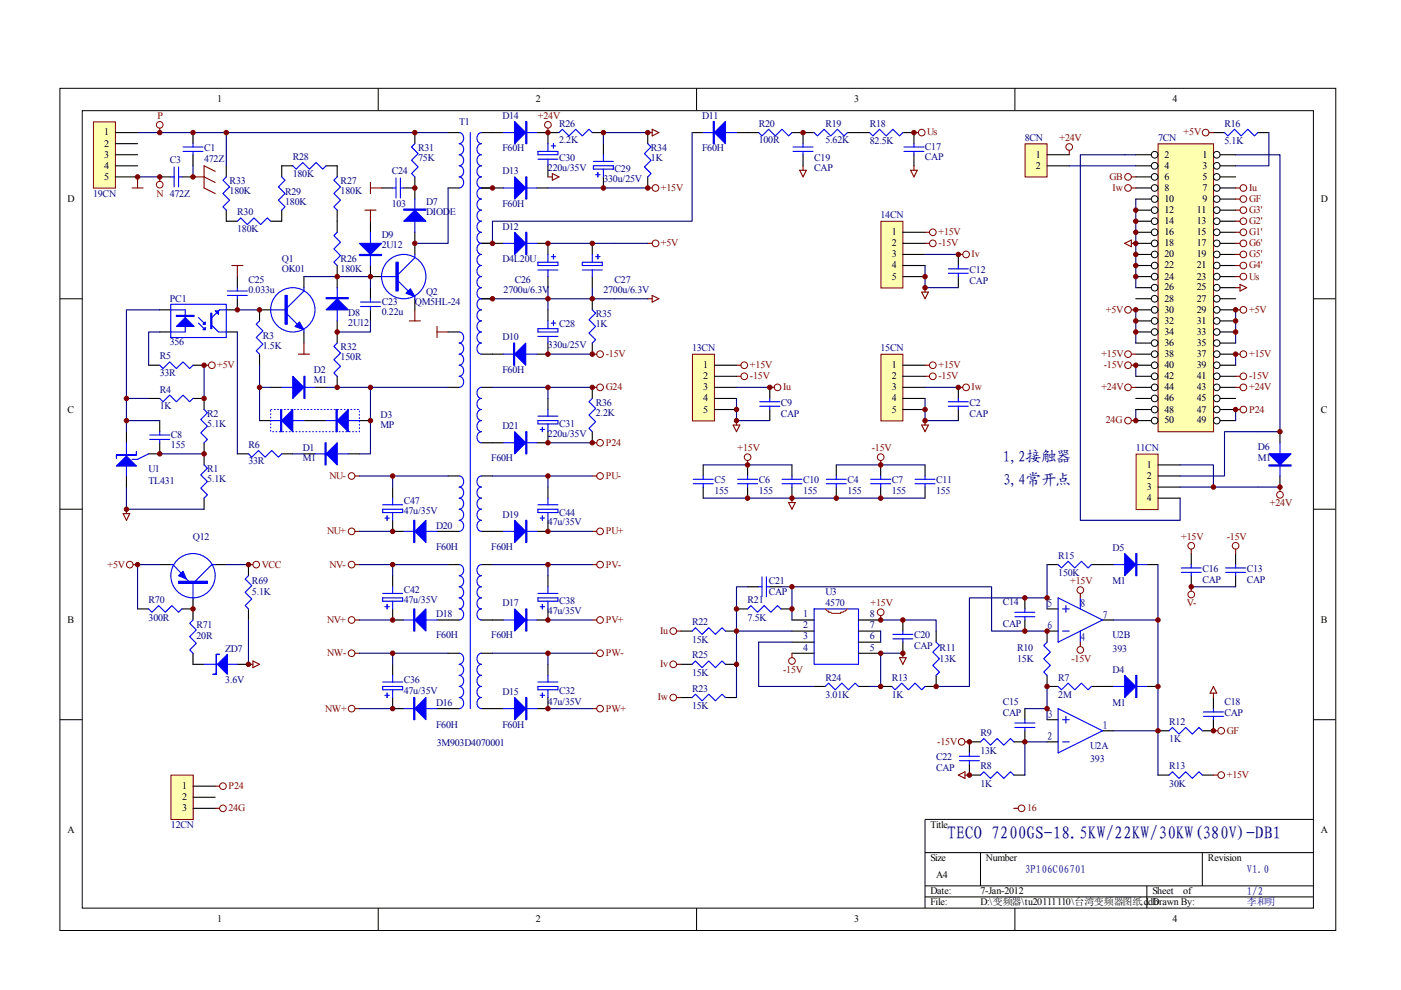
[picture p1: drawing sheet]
<svg xmlns="http://www.w3.org/2000/svg" width="297mm" height="210mm" viewBox="0 0 297 210" stroke-linecap="round" stroke-linejoin="round" font-family="sans-serif">
<defs><g id="words">
<text font-size="3.8" fill="#000080" x="200.8" y="177.9">TECO 7200GS-18.5KW/22KW/30KW(380V)-DB1</text>
<g font-size="3.3" fill="#000080">
<text x="212.6" y="98.1">1,2接触器</text>
<text x="212.6" y="102.8">3,4常开点</text>
</g>
<g font-size="2.3" fill="#000080">
<text x="222" y="128.8">5</text>
<text x="229" y="128.8">8</text>
<text x="233.8" y="131.2">7</text>
<text x="222" y="133.4">6</text>
<text x="229" y="135.8">4</text>
<text x="222" y="152.2">3</text>
<text x="233.8" y="154.6">1</text>
<text x="222" y="157">2</text>
<text x="217.3" y="185.2">3P106C06701</text>
<text x="264.3" y="185.2">V1.0</text>
<text x="264.3" y="189.8">1/2</text>
</g>
<g font-size="2.1">
<text x="46.1" y="21.7">1</text>
<text x="113.6" y="21.7">2</text>
<text x="181.1" y="21.7">3</text>
<text x="248.6" y="21.7">4</text>
<text x="22.1" y="28.7">1</text>
<text x="22.1" y="31.1">2</text>
<text x="22.1" y="33.5">3</text>
<text x="22.1" y="35.7">4</text>
<text x="219.6" y="33.5">1</text>
<text x="219.6" y="35.7">2</text>
<text x="246.9" y="33.5">2</text>
<text x="246.9" y="35.7">4</text>
<text x="254.9" y="33.5">1</text>
<text x="254.9" y="35.7">3</text>
<text x="22.1" y="38.1">5</text>
<text x="246.9" y="38.1">6</text>
<text x="246.9" y="40.5">8</text>
<text x="254.9" y="38.1">5</text>
<text x="254.9" y="40.5">7</text>
<text x="14.3" y="42.8">D</text>
<text x="246.9" y="42.8">10</text>
<text x="246.9" y="45.1">12</text>
<text x="246.9" y="47.5">14</text>
<text x="253.7" y="45.1">11</text>
<text x="253.7" y="47.5">13</text>
<text x="254.9" y="42.8">9</text>
<text x="280.1" y="42.8">D</text>
<text x="189.1" y="49.9">1</text>
<text x="189.1" y="52.2">2</text>
<text x="246.9" y="49.9">16</text>
<text x="246.9" y="52.2">18</text>
<text x="253.7" y="49.9">15</text>
<text x="253.7" y="52.2">17</text>
<text x="189.1" y="54.5">3</text>
<text x="189.1" y="56.9">4</text>
<text x="189.1" y="59.3">5</text>
<text x="246.9" y="54.5">20</text>
<text x="246.9" y="56.9">22</text>
<text x="246.9" y="59.3">24</text>
<text x="253.7" y="54.5">19</text>
<text x="253.7" y="56.9">21</text>
<text x="253.7" y="59.3">23</text>
<text x="246.9" y="61.6">26</text>
<text x="246.9" y="63.9">28</text>
<text x="253.7" y="61.6">25</text>
<text x="253.7" y="63.9">27</text>
<text x="246.9" y="66.3">30</text>
<text x="246.9" y="68.7">32</text>
<text x="246.9" y="71">34</text>
<text x="253.7" y="66.3">29</text>
<text x="253.7" y="68.7">31</text>
<text x="253.7" y="71">33</text>
<text x="246.9" y="73.3">36</text>
<text x="246.9" y="75.7">38</text>
<text x="253.7" y="73.3">35</text>
<text x="253.7" y="75.7">37</text>
<text x="149.1" y="78.1">1</text>
<text x="149.1" y="80.4">2</text>
<text x="149.1" y="82.7">3</text>
<text x="189.1" y="78.1">1</text>
<text x="189.1" y="80.4">2</text>
<text x="189.1" y="82.7">3</text>
<text x="246.9" y="78.1">40</text>
<text x="246.9" y="80.4">42</text>
<text x="246.9" y="82.7">44</text>
<text x="253.7" y="78.1">39</text>
<text x="253.7" y="80.4">41</text>
<text x="253.7" y="82.7">43</text>
<text x="14.3" y="87.5">C</text>
<text x="149.1" y="85.1">4</text>
<text x="149.1" y="87.5">5</text>
<text x="189.1" y="85.1">4</text>
<text x="189.1" y="87.5">5</text>
<text x="246.9" y="85.1">46</text>
<text x="246.9" y="87.5">48</text>
<text x="246.9" y="89.8">50</text>
<text x="253.7" y="85.1">45</text>
<text x="253.7" y="87.5">47</text>
<text x="253.7" y="89.8">49</text>
<text x="280.1" y="87.5">C</text>
<text x="243.2" y="99.2">1</text>
<text x="243.2" y="101.5">2</text>
<text x="243.2" y="103.9">3</text>
<text x="243.2" y="106.2">4</text>
<text x="14.3" y="132.1">B</text>
<text x="280.1" y="132.1">B</text>
<text x="38.6" y="167.3">1</text>
<text x="38.6" y="169.6">2</text>
<text x="38.6" y="172">3</text>
<text x="14.3" y="176.7">A</text>
<text x="197.3" y="175.5">Title</text>
<text x="280.1" y="176.7">A</text>
<text x="197.3" y="182.6">Size</text>
<text x="209" y="182.6">Number</text>
<text x="256.1" y="182.6">Revision</text>
<text x="197.3" y="189.6">Date:</text>
<text x="197.3" y="192">File:</text>
<text x="198.5" y="186.1">A4</text>
<text x="207.9" y="189.6">7-Jan-2012</text>
<text x="207.9" y="192">D:\变频器\tu20111110\台湾变频器图纸.ddb</text>
<text x="244.3" y="189.6">Sheet</text>
<text x="244.3" y="192">Drawn By:</text>
<text x="250.9" y="189.6">of</text>
<text x="46.1" y="195.5">1</text>
<text x="113.6" y="195.5">2</text>
<text x="181.1" y="195.5">3</text>
<text x="248.6" y="195.5">4</text>
</g>
<g font-size="2.1" fill="#800000">
<text x="33.4" y="25.2">P</text>
<text x="114" y="25.2">+24V</text>
<text x="196.6" y="28.7">Us</text>
<text x="224.6" y="29.9">+24V</text>
<text x="251" y="28.7">+5V</text>
<text x="33.2" y="41.7">N 472Z</text>
<text x="140.1" y="40.5">+15V</text>
<text x="235.2" y="38.1">GB</text>
<text x="235.9" y="40.5">Iw</text>
<text x="264.8" y="40.5">Iu</text>
<text x="264.8" y="42.8">GF</text>
<text x="264.8" y="45.1">G3'</text>
<text x="264.8" y="47.5">G2'</text>
<text x="140.1" y="52.2">+5V</text>
<text x="199" y="49.9">+15V</text>
<text x="199" y="52.2">-15V</text>
<text x="264.8" y="49.9">G1'</text>
<text x="264.8" y="52.2">G6'</text>
<text x="206" y="54.5">Iv</text>
<text x="264.8" y="54.5">G5'</text>
<text x="264.8" y="56.9">G4'</text>
<text x="264.8" y="59.3">Us</text>
<text x="234.4" y="66.3">+5V</text>
<text x="264.8" y="66.3">+5V</text>
<text x="128.4" y="75.7">-15V</text>
<text x="233.5" y="75.7">+15V</text>
<text x="264.8" y="75.7">+15V</text>
<text x="46.1" y="78.1">+5V</text>
<text x="128.4" y="82.7">G24</text>
<text x="159" y="78.1">+15V</text>
<text x="159" y="80.4">-15V</text>
<text x="166" y="82.7">Iu</text>
<text x="199" y="78.1">+15V</text>
<text x="199" y="80.4">-15V</text>
<text x="206" y="82.7">Iw</text>
<text x="233.5" y="82.7">+24V</text>
<text x="234" y="78.1">-15V</text>
<text x="264.8" y="80.4">-15V</text>
<text x="264.8" y="82.7">+24V</text>
<text x="234.4" y="89.8">24G</text>
<text x="264.8" y="87.5">P24</text>
<text x="128.4" y="94.5">P24</text>
<text x="156.4" y="95.7">+15V</text>
<text x="184.8" y="95.7">-15V</text>
<text x="69.8" y="101.5">NU-</text>
<text x="128.4" y="101.5">PU-</text>
<text x="269.2" y="107.4">+24V</text>
<text x="69.3" y="113.3">NU+</text>
<text x="128.4" y="113.3">PU+</text>
<text x="250.4" y="114.5">+15V</text>
<text x="260.1" y="114.5">-15V</text>
<text x="22.8" y="120.3">+5V</text>
<text x="55.5" y="120.3">VCC</text>
<text x="69.8" y="120.3">NV-</text>
<text x="128.4" y="120.3">PV-</text>
<text x="226.9" y="123.9">+15V</text>
<text x="184.6" y="128.5">+15V</text>
<text x="251.6" y="128.5">V-</text>
<text x="69.3" y="132.1">NV+</text>
<text x="128.4" y="132.1">PV+</text>
<text x="140" y="134.4">Iu</text>
<text x="69.3" y="139.1">NW-</text>
<text x="128.4" y="139.1">PW-</text>
<text x="140" y="141.5">Iv</text>
<text x="166" y="142.6">-15V</text>
<text x="227.2" y="140.3">-15V</text>
<text x="139.4" y="148.5">Iw</text>
<text x="68.9" y="150.9">NW+</text>
<text x="128.4" y="150.9">PW+</text>
<text x="260.1" y="155.5">GF</text>
<text x="198.7" y="157.9">-15V</text>
<text x="48.4" y="167.3">P24</text>
<text x="260.1" y="164.9">+15V</text>
<text x="48.4" y="172">24G</text>
<text x="217.8" y="172">16</text>
</g>
<g font-size="2.1" fill="#000080">
<text x="97.4" y="26.6">T1</text>
<text x="106.5" y="25.2">D14</text>
<text x="118.5" y="26.9">R26</text>
<text x="148.8" y="25.2">D11</text>
<text x="160.9" y="26.9">R20</text>
<text x="175" y="26.9">R19</text>
<text x="184.4" y="26.9">R18</text>
<text x="217.3" y="29.9">8CN</text>
<text x="245.5" y="29.9">7CN</text>
<text x="259.6" y="26.9">R16</text>
<text x="36" y="34.6">C3</text>
<text x="43.3" y="32">C1</text>
<text x="43.3" y="34.4">472Z</text>
<text x="62.1" y="33.9">R28</text>
<text x="88.6" y="32">R31</text>
<text x="88.6" y="34.1">75K</text>
<text x="106.5" y="32">F60H</text>
<text x="118.5" y="34.1">C30</text>
<text x="118.5" y="30.3">2.2K</text>
<text x="138" y="32">R34</text>
<text x="138" y="34.1">1K</text>
<text x="148.8" y="32">F60H</text>
<text x="160.9" y="30.3">100R</text>
<text x="172.6" y="34.1">C19</text>
<text x="175" y="30.3">5.62K</text>
<text x="184.4" y="30.6">82.5K</text>
<text x="196.1" y="31.8">C17</text>
<text x="196.1" y="33.9">CAP</text>
<text x="259.6" y="30.6">5.1K</text>
<text x="19.7" y="41.7">19CN</text>
<text x="48.7" y="39">R33</text>
<text x="48.7" y="41.2">180K</text>
<text x="60.5" y="41.4">R29</text>
<text x="62.1" y="37.4">180K</text>
<text x="72.2" y="39">R27</text>
<text x="72.2" y="41.2">180K</text>
<text x="83.1" y="36.9">C24</text>
<text x="106.5" y="36.9">D13</text>
<text x="116.2" y="36.3">220u/35V</text>
<text x="127.9" y="38.6">330u/25V</text>
<text x="130.3" y="36.5">C29</text>
<text x="172.6" y="36.3">CAP</text>
<text x="50.3" y="45.6">R30</text>
<text x="60.5" y="43.5">180K</text>
<text x="83.1" y="43.8">103</text>
<text x="90.3" y="43.5">D7</text>
<text x="90.3" y="45.6">DIODE</text>
<text x="106.5" y="43.8">F60H</text>
<text x="186.7" y="46.3">14CN</text>
<text x="50.3" y="49.1">180K</text>
<text x="80.9" y="50.6">D9</text>
<text x="80.9" y="52.7">2U12</text>
<text x="106.5" y="48.7">D12</text>
<text x="52.7" y="60">C25</text>
<text x="59.8" y="55.5">Q1</text>
<text x="59.8" y="57.6">OK01</text>
<text x="72.2" y="55.5">R26</text>
<text x="72.2" y="57.6">180K</text>
<text x="106.5" y="55.5">D4L20U</text>
<text x="109.1" y="60">C26</text>
<text x="130.3" y="60">C27</text>
<text x="205.6" y="57.8">C12</text>
<text x="36" y="63.9">PC1</text>
<text x="52.7" y="62.1">0.033u</text>
<text x="80.9" y="64.6">C23</text>
<text x="88" y="64.6">QM5HL-24</text>
<text x="90.3" y="62.5">Q2</text>
<text x="106.8" y="62.1">2700u/6.3V</text>
<text x="127.9" y="62.1">2700u/6.3V</text>
<text x="205.6" y="60.2">CAP</text>
<text x="55.7" y="71.9">R3</text>
<text x="73.8" y="67">D8</text>
<text x="73.8" y="69.1">2U12</text>
<text x="80.9" y="66.7">0.22u</text>
<text x="118.5" y="69.4">C28</text>
<text x="126.3" y="67.2">R35</text>
<text x="126.3" y="69.4">1K</text>
<text x="33.9" y="76.1">R5</text>
<text x="36" y="73.1">356</text>
<text x="55.7" y="74">1.5K</text>
<text x="72.2" y="74.3">R32</text>
<text x="72.2" y="76.4">150R</text>
<text x="106.5" y="72.2">D10</text>
<text x="116.2" y="73.8">330u/25V</text>
<text x="146.7" y="74.5">13CN</text>
<text x="186.7" y="74.5">15CN</text>
<text x="33.9" y="79.7">33R</text>
<text x="33.9" y="83.2">R4</text>
<text x="66.5" y="79.2">D2</text>
<text x="66.5" y="81.3">M1</text>
<text x="106.5" y="79">F60H</text>
<text x="33.9" y="86.7">1K</text>
<text x="43.9" y="88.4">R2</text>
<text x="80.7" y="88.6">D3</text>
<text x="126.3" y="86">R36</text>
<text x="126.3" y="88.2">2.2K</text>
<text x="165.5" y="86">C9</text>
<text x="165.5" y="88.4">CAP</text>
<text x="205.6" y="86">C2</text>
<text x="205.6" y="88.4">CAP</text>
<text x="36.2" y="92.8">C8</text>
<text x="36.2" y="94.9">155</text>
<text x="43.9" y="90.5">5.1K</text>
<text x="52.7" y="94.9">R6</text>
<text x="64.2" y="95.7">D1</text>
<text x="80.7" y="90.7">MP</text>
<text x="106.5" y="90.9">D21</text>
<text x="116.2" y="92.6">220u/35V</text>
<text x="118.5" y="90.5">C31</text>
<text x="240.8" y="95.7">11CN</text>
<text x="266.7" y="95.4">D6</text>
<text x="31.5" y="100.1">U1</text>
<text x="43.9" y="100.1">R1</text>
<text x="52.7" y="98.5">33R</text>
<text x="64.2" y="97.8">M1</text>
<text x="104.1" y="97.8">F60H</text>
<text x="266.7" y="97.8">M1</text>
<text x="31.5" y="102.7">TL431</text>
<text x="43.9" y="102.2">5.1K</text>
<text x="85.6" y="106.9">C47</text>
<text x="151.5" y="102.5">C5</text>
<text x="151.5" y="104.8">155</text>
<text x="160.9" y="102.5">C6</text>
<text x="160.9" y="104.8">155</text>
<text x="170.3" y="102.5">C10</text>
<text x="170.3" y="104.8">155</text>
<text x="179.7" y="102.5">C4</text>
<text x="179.7" y="104.8">155</text>
<text x="189.1" y="102.5">C7</text>
<text x="189.1" y="104.8">155</text>
<text x="198.5" y="102.5">C11</text>
<text x="198.5" y="104.8">155</text>
<text x="85.6" y="109.1">47u/35V</text>
<text x="92.5" y="112.1">D20</text>
<text x="106.5" y="109.7">D19</text>
<text x="116.2" y="111.4">47u/35V</text>
<text x="118.5" y="109.3">C44</text>
<text x="40.9" y="114.5">Q12</text>
<text x="92.5" y="116.6">F60H</text>
<text x="104.1" y="116.6">F60H</text>
<text x="224.4" y="118.5">R15</text>
<text x="235.9" y="116.8">D5</text>
<text x="53.4" y="123.9">R69</text>
<text x="85.6" y="125.7">C42</text>
<text x="163" y="123.9">C21</text>
<text x="224.4" y="122.2">150K</text>
<text x="235.9" y="123.9">M1</text>
<text x="254.9" y="121.3">C16</text>
<text x="254.9" y="123.6">CAP</text>
<text x="264.3" y="121.3">C13</text>
<text x="264.3" y="123.6">CAP</text>
<text x="31.5" y="127.9">R70</text>
<text x="31.5" y="131.6">300R</text>
<text x="53.4" y="126.2">5.1K</text>
<text x="85.6" y="127.9">47u/35V</text>
<text x="92.5" y="130.9">D18</text>
<text x="106.5" y="128.5">D17</text>
<text x="116.2" y="130.1">47u/35V</text>
<text x="118.5" y="128">C38</text>
<text x="158.5" y="127.9">R21</text>
<text x="158.5" y="131.6">7.5K</text>
<text x="163" y="126.2">CAP</text>
<text x="170.3" y="130.9">1</text>
<text x="175" y="126.2">U3</text>
<text x="175" y="128.5">4570</text>
<text x="184.4" y="130.9">8</text>
<text x="212.6" y="128.3">C14</text>
<text x="41.7" y="133.2">R71</text>
<text x="41.7" y="135.6">20R</text>
<text x="92.5" y="135.3">F60H</text>
<text x="104.1" y="135.3">F60H</text>
<text x="146.7" y="132.5">R22</text>
<text x="146.7" y="136.3">15K</text>
<text x="170.3" y="133.2">2</text>
<text x="170.3" y="135.6">3</text>
<text x="170.3" y="137.9">4</text>
<text x="184.4" y="137.9">5</text>
<text x="184.4" y="135.6">6</text>
<text x="184.4" y="133.2">7</text>
<text x="193.8" y="135.3">C20</text>
<text x="193.8" y="137.7">CAP R11</text>
<text x="212.6" y="133">CAP</text>
<text x="215.6" y="137.9">R10</text>
<text x="235.9" y="135.3">U2B</text>
<text x="47.8" y="138.2">ZD7</text>
<text x="146.7" y="139.5">R25</text>
<text x="146.7" y="143.4">15K</text>
<text x="199.2" y="140.3">13K</text>
<text x="215.6" y="140.3">15K</text>
<text x="235.9" y="138.2">393</text>
<text x="235.9" y="142.6">D4</text>
<text x="47.8" y="144.7">3.6V</text>
<text x="85.6" y="144.7">C36</text>
<text x="85.6" y="147.1">47u/35V</text>
<text x="92.5" y="149.7">D16</text>
<text x="106.5" y="147.3">D15</text>
<text x="116.2" y="149.5">47u/35V</text>
<text x="118.5" y="147.1">C32</text>
<text x="146.7" y="146.7">R23</text>
<text x="175" y="144.3">R24</text>
<text x="175" y="148">3.01K</text>
<text x="189.1" y="144.3">R13</text>
<text x="189.1" y="148">1K</text>
<text x="212.6" y="149.5">C15</text>
<text x="224.4" y="144.3">R7</text>
<text x="224.4" y="148">2M</text>
<text x="235.9" y="149.7">M1</text>
<text x="259.6" y="149.5">C18</text>
<text x="92.5" y="154.4">F60H</text>
<text x="106.5" y="154.4">F60H</text>
<text x="146.7" y="150.4">15K</text>
<text x="212.6" y="151.8">CAP</text>
<text x="247.9" y="153.7">R12</text>
<text x="259.6" y="151.8">CAP</text>
<text x="92.6" y="158.2">3M903D4070001</text>
<text x="198.5" y="161.2">C22</text>
<text x="207.9" y="156.1">R9</text>
<text x="207.9" y="159.8">13K</text>
<text x="231.1" y="158.8">U2A</text>
<text x="231.1" y="161.6">393</text>
<text x="247.9" y="157.4">1K</text>
<text x="198.5" y="163.5">CAP</text>
<text x="207.9" y="163.1">R8</text>
<text x="207.9" y="166.8">1K</text>
<text x="247.9" y="163.1">R13</text>
<text x="247.9" y="166.8">30K</text>
<text x="36.2" y="175.5">12CN</text>
<text x="264.3" y="192">李和明</text>
</g>
</g></defs>
<g fill="none" stroke="#000" stroke-width=".21">
<path d="M12.7 18.7h270.5v178.6h-270.5zM80.2 18.7v4.7M147.7 18.7v4.7M215.2 18.7v4.7M17.4 23.5h261.1v169h-261.1zM12.7 63.3h4.7M278.4 63.3h4.7M12.7 108h4.7M278.4 108h4.7M12.7 152.6h4.7M278.4 152.6h4.7M278.4 173.7h-82.3v18.8"/>
<path d="M80.2 192.5v4.7M147.7 192.5v4.7M196.1 180.8h82.3M196.1 187.8h82.3M196.1 190.2h82.3M207.9 180.8v7M215.2 192.5v4.7M243.2 187.8v4.7M254.9 180.8v7"/>
</g>
<g fill="none" stroke="#000" stroke-width=".23">
<path d="M48 35.2v2.3M62.1 35.2h-2.4v2.3M69.1 35.2h2.4v2.3M80.9 39.9h2.3M85.6 39.9h2.4M88 28.1v2.4M88 37.5v4.7M95 28.1h2.4M95 39.9h2.4M102.1 28.1h4.7M102.1 39.9h4.7M113.8 28.1h4.7"/>
<path d="M113.8 39.9h2.4M116.2 28.1v2.4M116.2 35.2v2.3M125.6 28.1h2.3M127.9 30.5v2.3M127.9 37.5v2.4M137.3 28.1v2.4M137.3 37.5v2.4M146.7 28.1h2.4M156.2 28.1h4.7M167.9 28.1h4.7M170.3 28.1v2.4"/>
<path d="M170.3 32.8v2.4M179.7 28.1h4.7M191.4 28.1h2.4v2.4M193.8 32.8v2.4M48 44.6v2.3h2.3M50.3 58.6v2.4M59.7 44.6v2.3h-2.3M64.4 58.6v2.4M71.5 44.6v4.7M71.5 56.3v4.7M78.5 56.3v2.3h2.4M78.5 46.9v2.4"/>
<path d="M88 49.3v4.6M102.1 51.6h4.7M113.8 51.6h2.4v2.3M116.2 58.6v2.4M125.6 51.6v2.3M125.6 58.6v2.4M31.5 77.4h2.4M33.9 70.4h2.3M33.9 65.7h2.3M40.9 77.4h2.4M48 70.4h2.3M50.3 63.3v2.4h-2.3"/>
<path d="M55 75.1v2.3M57.4 65.7h-2.4v2.3M64.4 70.4v2.3M71.5 68v4.7M71.5 79.8v2.3M78.5 61v2.3M78.5 65.7v2.3M88 63.3v2.4M95 70.4h2.4M102.1 63.3h2.3M102.1 75.1h4.7M116.2 72.7v2.4h-2.4"/>
<path d="M116.2 65.7v2.3M125.6 63.3v2.4M125.6 72.7v2.4M26.8 91.5v2.4M31.5 84.5h2.4M33.9 93.9v2.3h-2.4M33.9 89.2v2.3M40.9 84.5h2.4v2.3M43.3 93.9v4.7M50.3 96.2h2.4M55 89.2h2.4M57.4 82.1h2.3"/>
<path d="M59.7 96.2h2.4M64.4 89.2h4.7M64.4 96.2h2.4M66.8 82.1h2.3M73.8 96.2h2.4M76.2 89.2h2.3M95 82.1h2.4M102.1 82.1h2.3M102.1 93.9h4.7M116.2 91.5v2.4h-2.4M116.2 84.5v2.3M125.6 82.1v2.4"/>
<path d="M125.6 91.5v2.4M26.8 100.9v2.4M33.9 119.7h2.3M43.3 105.6v2.4M45.6 119.7h2.4M52.7 119.7v2.4M83.2 110.3v2.4h2.4M83.2 103.3v2.3M92.7 112.7h4.7M95 100.9h2.4M95 119.7h2.4M102.1 112.7h4.7"/>
<path d="M102.1 100.9h2.3M102.1 119.7h2.3M116.2 110.3v2.4h-2.4M116.2 103.3v2.3M29.2 129.1h2.3M38.6 129.1h2.3M40.9 126.8v4.7M40.9 138.5v2.4h2.4M52.7 129.1v2.4M83.2 129.1v2.4h2.4M83.2 122.1v2.3M92.7 131.5h4.7"/>
<path d="M102.1 131.5h4.7M116.2 129.1v2.4h-2.4M116.2 122.1v2.3M50.3 140.9h2.4"/>
</g>
<g fill="none" stroke="#00f" stroke-width=".23">
<path d="M48 37.5l-.7 .7 1.4 1.4-1.4 1.4 1.4 1.4-1.4 1.5 .7 .7M59.7 37.5l.7 .7-1.4 1.4 1.4 1.4-1.4 1.4 1.4 1.5-.7 .7M62.1 35.2l.7 .7 1.4-1.4 1.4 1.4 1.4-1.4 1.4 1.4 .7-.7M71.5 37.5l-.7 .7 1.4 1.4-1.4 1.4 1.4 1.4-1.4 1.5 .7 .7M83.2 39.9h.8M84 37.7v4.3M84.9 39.9h.7M84.9 37.7v4.3M88 30.5l-.8 .7 1.5 1.4-1.5 1.4 1.5 1.4-1.5 1.4 .8 .7M97.4 28.1a1.2 1.2 0 0 1 .9 1.2 1.2 1.2 0 0 1-.9 1.2 1.2 1.2 0 0 1 .9 1.1 1.2 1.2 0 0 1-.9 1.2 1.2 1.2 0 0 1 .9 1.2 1.2 1.2 0 0 1-.9 1.2 1.2 1.2 0 0 1 .9 1.1 1.2 1.2 0 0 1-.9 1.2 1.2 1.2 0 0 1 .9 1.2 1.2 1.2 0 0 1-.9 1.2M99.7 28.1v122.1M102.1 28.1a1.2 1.2 0 0 0-1 1.2 1.2 1.2 0 0 0 1 1.2 1.21 1.21 0 0 0-1 1.1 1.21 1.21 0 0 0 1 1.2 1.2 1.2 0 0 0-1 1.2 1.2 1.2 0 0 0 1 1.2 1.2 1.2 0 0 0-1 1.1 1.2 1.2 0 0 0 1 1.2 1.2 1.2 0 0 0-1 1.2 1.2 1.2 0 0 0 1 1.2 1.2 1.2 0 0 0-1 1.1 1.2 1.2 0 0 0 1 1.2 1.2 1.2 0 0 0-1 1.2 1.2 1.2 0 0 0 1 1.2 1.2 1.2 0 0 0-1 1.1 1.2 1.2 0 0 0 1 1.2 1.21 1.21 0 0 0-1 1.2 1.21 1.21 0 0 0 1 1.2 1.2 1.2 0 0 0-1 1.1 1.2 1.2 0 0 0 1 1.2 1.2 1.2 0 0 0-1 1.2 1.2 1.2 0 0 0 1 1.1 1.2 1.2 0 0 0-1 1.2 1.2 1.2 0 0 0 1 1.2 1.2 1.2 0 0 0-1 1.2 1.2 1.2 0 0 0 1 1.1 1.2 1.2 0 0 0-1 1.2 1.2 1.2 0 0 0 1 1.2 1.2 1.2 0 0 0-1 1.2 1.2 1.2 0 0 0 1 1.1 1.2 1.2 0 0 0-1 1.2 1.2 1.2 0 0 0 1 1.2"/>
<path d="M106.8 39.9h7M106.8 28.1h7M114.1 32.1h4.2v.7h-4.2zM114.1 33.7h4.2M116.2 30.5v1.6M116.2 33.7v1.5M116.9 30.9h.9M117.3 30.5v.9M118.5 28.1l.7-.7 1.4 1.4 1.5-1.4 1.4 1.4 1.4-1.4 .7 .7M125.8 35.2h4.2v.7h-4.2zM125.8 34.2h4.2M126.3 37h.9"/>
<path d="M126.8 36.6v.9M127.9 32.8v1.4M127.9 35.9v1.6M137.3 30.5l.7 .7-1.4 1.4 1.4 1.4-1.4 1.4 1.4 1.4-.7 .7M149.1 28.1h7.1M160.9 28.1l.7 .7 1.4-1.4 1.4 1.4 1.4-1.4 1.4 1.4 .7-.7M168.1 32.1h4.3M168.1 31.2h4.3M170.3 30.5v.7M170.3 32.1v.7M172.6 28.1l.7 .7 1.4-1.4 1.4 1.4 1.5-1.4 1.4 1.4 .7-.7M184.4 28.1l.7 .7 1.4-1.4 1.4 1.4 1.4-1.4 1.4 1.4 .7-.7"/>
<path d="M191.7 32.1h4.2M191.7 31.2h4.2M193.8 30.5v.7M193.8 32.1v.7M50.3 46.9l.7-.7 1.4 1.4 1.5-1.4 1.4 1.4 1.4-1.4 .7 .7M71.5 49.3l-.7 .7 1.4 1.4-1.4 1.4 1.4 1.4-1.4 1.4 .7 .7M78.5 49.3v7M80.9 58.6h3.5M84.4 59.6l2.1 2.1M88 53.9v.8l-3.6 3.5M88 42.2v7.1M106.8 51.6h7"/>
<path d="M114.1 55.6h4.2v.7h-4.2zM114.1 57.2h4.2M116.2 53.9v1.7M116.2 57.2v1.4M116.9 54.4h.9M117.3 53.9v1M123.5 57.2h4.2M123.5 55.6h4.2v.7h-4.2zM125.6 53.9v1.7M125.6 57.2v1.4M126.3 54.4h.9M126.8 53.9v1"/>
<path d="M33.9 77.4l.7 .7 1.4-1.4 1.4 1.4 1.4-1.4 1.4 1.4 .7-.7M36.2 64.5h11.8v7.1h-11.8zM36.2 65.7h3.1v4.7h-3.1M42.1 67.3l1.4 1.4M42.1 68.5l1.4 1.4M44.9 69l1.4 1.4h1.7M48 65.7h-1.4l-1.7 1.6M48.2 62.6h4.2M48.2 61.7h4.2M50.3 61v.7M50.3 62.6v.7M55 68l-.7 .7 1.4 1.5-1.4 1.4 1.4 1.4-1.4 1.4 .7 .7"/>
<path d="M57.4 65.7h3.5M60.9 66.6l2.1 2.1M64.4 61v.7l-3.5 3.5M64.4 69.9v.5M71.5 72.7l-.7 .7 1.4 1.5-1.4 1.4 1.4 1.4-1.4 1.4 .7 .7M71.5 61v7M76.4 64h4.3M76.4 65h4.3M78.5 63.3v.7M78.5 65v.7M88 62.9v.4M97.4 70.4a1.2 1.2 0 0 1 .9 1.2 1.2 1.2 0 0 1-.9 1.1 1.2 1.2 0 0 1 .9 1.2 1.2 1.2 0 0 1-.9 1.2 1.2 1.2 0 0 1 .9 1.2 1.2 1.2 0 0 1-.9 1.1 1.2 1.2 0 0 1 .9 1.2 1.2 1.2 0 0 1-.9 1.2 1.2 1.2 0 0 1 .9 1.2 1.2 1.2 0 0 1-.9 1.1"/>
<path d="M102.1 65.7a1.2 1.2 0 0 0-1 1.2 1.2 1.2 0 0 0 1 1.1 1.2 1.2 0 0 0-1 1.2 1.2 1.2 0 0 0 1 1.2 1.2 1.2 0 0 0-1 1.2 1.2 1.2 0 0 0 1 1.1 1.2 1.2 0 0 0-1 1.2 1.2 1.2 0 0 0 1 1.2M106.8 75.1h7M114.1 69.7h4.2v.7h-4.2zM114.1 71.3h4.2M116.2 68v1.7M116.2 71.3v1.4M116.9 68.5h.9M117.3 68v1M125.6 65.7l.7 .7-1.4 1.4 1.4 1.4-1.4 1.4 1.4 1.4-.7 .7M26.8 93.9v7M31.5 96.2l-2.3 1.2h-1.2M31.7 93.2h4.3"/>
<path d="M31.7 92.2h4.3M33.9 84.5l.7 .7 1.4-1.4 1.4 1.4 1.4-1.4 1.4 1.4 .7-.7M33.9 91.5v.7M33.9 93.2v.7M43.3 86.8l.7 .7-1.4 1.4 1.4 1.5-1.4 1.4 1.4 1.4-.7 .7M43.3 98.6l.7 .7-1.4 1.4 1.4 1.4-1.4 1.4 1.4 1.4-.7 .7M52.7 96.2l.7 .7 1.4-1.4 1.4 1.4 1.4-1.4 1.4 1.4 .7-.7M57.4 89.2h7M59.7 82.1h7.1M66.8 96.2h7M69.1 89.2h7.1M102.1 82.1a1.2 1.2 0 0 0-1 1.2 1.2 1.2 0 0 0 1 1.2 1.2 1.2 0 0 0-1 1.2 1.2 1.2 0 0 0 1 1.1 1.2 1.2 0 0 0-1 1.2 1.2 1.2 0 0 0 1 1.2 1.2 1.2 0 0 0-1 1.2 1.2 1.2 0 0 0 1 1.1 1.2 1.2 0 0 0-1 1.2 1.2 1.2 0 0 0 1 1.2"/>
<path d="M106.8 93.9h7M114.1 89.2h4.2v.7h-4.2zM114.1 88.2h4.2M114.5 91.1h1M115 90.6v.9M116.2 86.8v1.4M116.2 89.9v1.6M125.6 84.5l-.7 .7 1.4 1.4-1.4 1.4 1.4 1.4-1.4 1.4 .7 .7M36.2 119.7h.5l3.3 3.5M45.6 119.7h-.7l-3.5 3.5M81.1 107h4.3M81.1 108h4.3v.7h-4.3z"/>
<path d="M81.6 109.8h.9M82.1 109.4v.9M83.2 105.6v1.4M83.2 108.7v1.6M85.6 112.7h7.1M97.4 119.7a1.2 1.2 0 0 1 .9 1.2 1.2 1.2 0 0 1-.9 1.2 1.2 1.2 0 0 1 .9 1.1 1.2 1.2 0 0 1-.9 1.2 1.2 1.2 0 0 1 .9 1.2 1.2 1.2 0 0 1-.9 1.2M97.4 100.9a1.2 1.2 0 0 1 .9 1.2 1.2 1.2 0 0 1-.9 1.2 1.2 1.2 0 0 1 .9 1.1 1.2 1.2 0 0 1-.9 1.2 1.2 1.2 0 0 1 .9 1.2 1.2 1.2 0 0 1-.9 1.2 1.2 1.2 0 0 1 .9 1.1 1.2 1.2 0 0 1-.9 1.2 1.2 1.2 0 0 1 .9 1.2 1.2 1.2 0 0 1-.9 1.2M102.1 100.9a1.2 1.2 0 0 0-1 1.2 1.2 1.2 0 0 0 1 1.2 1.2 1.2 0 0 0-1 1.1 1.2 1.2 0 0 0 1 1.2 1.2 1.2 0 0 0-1 1.2 1.2 1.2 0 0 0 1 1.2 1.21 1.21 0 0 0-1 1.1 1.21 1.21 0 0 0 1 1.2 1.2 1.2 0 0 0-1 1.2 1.2 1.2 0 0 0 1 1.2M102.1 119.7a1.2 1.2 0 0 0-1 1.2 1.2 1.2 0 0 0 1 1.2 1.2 1.2 0 0 0-1 1.1 1.2 1.2 0 0 0 1 1.2 1.2 1.2 0 0 0-1 1.2 1.2 1.2 0 0 0 1 1.2M106.8 112.7h7M114.1 108h4.2v.7h-4.2zM114.1 107h4.2"/>
<path d="M114.5 109.8h1M115 109.4v.9M116.2 105.6v1.4M116.2 108.7v1.6M31.5 129.1l.7 .7 1.4-1.4 1.4 1.4 1.4-1.4 1.5 1.4 .7-.7M40.9 131.5l-.7 .7 1.4 1.4-1.4 1.4 1.4 1.4-1.4 1.4 .7 .7M40.9 123.7v3.3M52.7 122.1l-.7 .7 1.4 1.4-1.4 1.4 1.4 1.4-1.4 1.4 .7 .7M81.1 125.8h4.3M81.1 126.8h4.3v.7h-4.3zM81.6 128.6h.9M82.1 128.2v.9"/>
<path d="M83.2 124.4v1.4M83.2 127.5v1.6M85.6 131.5h7.1M97.4 126.8a1.2 1.2 0 0 1 .9 1.1 1.2 1.2 0 0 1-.9 1.2 1.2 1.2 0 0 1 .9 1.2 1.2 1.2 0 0 1-.9 1.2M102.1 126.8a1.2 1.2 0 0 0-1 1.1 1.2 1.2 0 0 0 1 1.2 1.2 1.2 0 0 0-1 1.2 1.2 1.2 0 0 0 1 1.2M106.8 131.5h7M114.1 126.8h4.2v.7h-4.2zM114.1 125.8h4.2M114.5 128.6h1M115 128.2v.9M116.2 124.4v1.4M116.2 127.5v1.6"/>
<path d="M43.3 140.9h7"/>
<circle cx="85.6" cy="58.6" r="4.7"/>
<circle cx="62.1" cy="65.7" r="4.7"/>
<circle cx="40.9" cy="122.1" r="4.7"/>
</g>
<g fill="#00f" stroke="#00f" stroke-width=".23">
<path d="M87 61.2l1 1.7-1.9-.7z"/>
<path d="M62.6 69.2l.9-.9 .9 1.6z"/>
<path d="M85.6 46.9l2.4-2.3 2.3 2.3z"/>
<path d="M76.2 51.6h4.7l-2.4 2.3z"/>
<path d="M62.1 86.8v4.7l-2.4-2.3z"/>
<path d="M71.5 63.3l2.3 2.4h-4.7z"/>
<path d="M71.5 89.2l2.3-2.4v4.7z"/>
<path d="M62.1 79.8l2.3 2.3-2.3 2.4z"/>
<path d="M71.5 93.9v4.7l-2.4-2.4z"/>
<path d="M37.4 69.2l1.9-1.9 1.9 1.9z"/>
<path d="M43 69.9l.5-.4v.4z"/>
<path d="M43 68.7l.5-.4v.4z"/>
<path d="M45.6 65.9h.7v.7z"/>
<path d="M24.7 98.8l2.1-2.1 2.1 2.1z"/>
<path d="M88 112.7l2.3-2.4v4.7z"/>
<path d="M88 131.5l2.3-2.4v4.7z"/>
<path d="M109.1 25.8l2.4 2.3-2.4 2.4z"/>
<path d="M109.1 37.5l2.4 2.4-2.4 2.3z"/>
<path d="M109.1 49.3l2.4 2.3-2.4 2.3z"/>
<path d="M109.1 75.1l2.4-2.4v4.7z"/>
<path d="M109.1 91.5l2.4 2.4-2.4 2.3z"/>
<path d="M109.1 110.3l2.4 2.4-2.4 2.3z"/>
<path d="M109.1 129.1l2.4 2.4-2.4 2.3z"/>
<path d="M151.4 28.1l2.4-2.3v4.7z"/>
<path d="M37.9 122.1l.9-1 .7 1.7z"/>
<path d="M48.2 138.7v4.3l-2.1-2.1z"/>
<path d="M84 55.6h.4v6.1h-.4z" fill-rule="evenodd"/>
<path d="M60.4 62.6h.5v6.1h-.5z" fill-rule="evenodd"/>
<path d="M85.6 44.3h4.7v.3h-4.7z" fill-rule="evenodd"/>
<path d="M76.2 53.9h4.7v.3h-4.7z" fill-rule="evenodd"/>
<path d="M59.5 86.8h.2v4.7h-.2z" fill-rule="evenodd"/>
<path d="M69.1 63.1h4.7v.2h-4.7z" fill-rule="evenodd"/>
<path d="M71.3 86.8h.2v4.7h-.2z" fill-rule="evenodd"/>
<path d="M64.4 79.8h.3v4.7h-.3z" fill-rule="evenodd"/>
<path d="M68.9 93.9h.2v4.7h-.2z" fill-rule="evenodd"/>
<path d="M37.4 66.9h3.8v.2h-3.8z" fill-rule="evenodd"/>
<path d="M44.7 66.4h.2v3.3h-.2z" fill-rule="evenodd"/>
<path d="M24.7 96.5v.7v-.7h4.2v-.7v.7z" fill-rule="evenodd"/>
<path d="M87.7 110.3h.3v4.7h-.3z" fill-rule="evenodd"/>
<path d="M87.7 129.1h.3v4.7h-.3z" fill-rule="evenodd"/>
<path d="M111.5 25.8h.2v4.7h-.2z" fill-rule="evenodd"/>
<path d="M111.5 37.5h.2v4.7h-.2z" fill-rule="evenodd"/>
<path d="M111.5 49.3h.2v4.6h-.2z" fill-rule="evenodd"/>
<path d="M108.9 72.7h.2v4.7h-.2z" fill-rule="evenodd"/>
<path d="M111.5 91.5h.2v4.7h-.2z" fill-rule="evenodd"/>
<path d="M111.5 110.3h.2v4.7h-.2z" fill-rule="evenodd"/>
<path d="M111.5 129.1h.2v4.7h-.2z" fill-rule="evenodd"/>
<path d="M151.2 25.8h.2v4.7h-.2z" fill-rule="evenodd"/>
<path d="M37.9 123.2h6.1v.5h-6.1z" fill-rule="evenodd"/>
<path d="M45.9 138.7h.7h-.7v4.3h-.7h.7z" fill-rule="evenodd"/>
</g>
<g fill="none" stroke="#800000" stroke-width=".21">
<circle cx="33.9" cy="39.2" r=".71"/>
<circle cx="33.9" cy="26.5" r=".71"/>
<circle cx="116.2" cy="26.5" r=".71"/>
<circle cx="139" cy="39.9" r=".71"/>
<circle cx="195.4" cy="28.1" r=".7"/>
<circle cx="139" cy="51.6" r=".71"/>
<circle cx="44.9" cy="77.4" r=".71"/>
<circle cx="127.2" cy="75.1" r=".71"/>
<circle cx="127.2" cy="82.1" r=".71"/>
<circle cx="127.2" cy="93.9" r=".71"/>
<circle cx="27.5" cy="119.7" r=".71"/>
<circle cx="54.3" cy="119.7" r=".7"/>
<circle cx="74.5" cy="112.7" r=".71"/>
<circle cx="74.5" cy="100.9" r=".71"/>
<circle cx="74.5" cy="119.7" r=".71"/>
<circle cx="127.2" cy="112.7" r=".71"/>
<circle cx="127.2" cy="100.9" r=".71"/>
<circle cx="127.2" cy="119.7" r=".71"/>
<circle cx="74.5" cy="131.5" r=".71"/>
<circle cx="127.2" cy="131.5" r=".71"/>
<circle cx="216.6" cy="171.4" r=".71"/>
</g>
<g fill="none" stroke="#800000" stroke-width=".23">
<path d="M28 39.9h2.3M29.2 37.5v2.4M33.9 27.2v.9M33.9 37.5v.9M78.5 38.7v2.3M78.5 39.9h2.4M116.2 27.2v.9M116.2 37.5h.9M117.1 36.8l1.4 .7-1.4 .7zM137.3 39.9h1M137.3 28.1h1M138.3 27.4l1.4 .7-1.4 .7z"/>
<path d="M169.6 36.1h1.4l-.7 1.4zM170.3 35.2v.9M193.1 36.1h1.4l-.7 1.4zM193.8 28.1h.9M193.8 35.2v.9M49.1 56.3h2.4M50.3 56.3v2.3M77.4 44.6h2.3M78.5 44.6v2.3M137.3 51.6h1M43.3 77.4h.9M63.3 75.1h2.3"/>
<path d="M64.4 72.7v2.4M86.8 68h2.3M88 65.7v2.3M92.7 69.2v2.4M92.7 70.4h2.3M125.6 75.1h.9M137.3 63.3h1M138.3 62.6l1.4 .7-1.4 .7zM125.6 93.9h.9M125.6 82.1h.9M26.1 108.9h1.4l-.7 1.4zM26.8 108v.9"/>
<path d="M28.2 119.7h1M52.7 119.7h.9M75.3 112.7h.9M75.3 100.9h.9M75.3 119.7h.9M125.6 112.7h.9M125.6 100.9h.9M125.6 119.7h.9M75.3 131.5h.9M125.6 131.5h.9M52.7 140.9h.9M53.6 140.1l1.4 .8-1.4 .7z"/>
<path d="M214.9 171.4h1"/>
</g>
<g fill="none" stroke="#000080" stroke-width=".23">
<path d="M29.2 28.1h65.8M48 28.1v7.1M95 39.9v11.7h-7M116.2 39.9h21.1M137.3 28.1h-9.4v2.4M146.7 28.1v18.8h-42.3v4.7M64.4 58.6h14.1v2.4M116.2 51.6h14.1M33.9 70.4h-2.4v7M33.9 65.7h-7.1v25.8M50.3 70.4v25.8M50.3 65.7h4.7"/>
<path d="M55 77.4v11.8M78.5 68v2.4h-7M116.2 61v4.7M116.2 63.3h9.4M116.2 75.1h9.4M125.6 61v2.3h4.7M26.8 84.5h4.7M26.8 89.2h7.1M33.9 96.2h9.4M55 82.1h2.4M62.1 96.2h2.3M69.1 82.1h25.9"/>
<path d="M78.5 82.1v14.1h-2.3M104.4 82.1h21.2M116.2 93.9h9.4M116.2 82.1v2.4M26.8 103.3v4.7h16.5M33.9 119.7h-4.7v9.4M48 119.7h4.7M76.2 119.7h7M76.2 100.9h7M76.2 112.7h7M95 100.9h-11.8v2.4M95 119.7h-11.8v2.4"/>
<path d="M104.4 100.9h11.8v2.4M104.4 119.7h11.8v2.4M116.2 119.7h9.4M116.2 100.9h9.4M116.2 112.7h9.4M52.7 131.5v9.4M76.2 131.5h7M116.2 131.5h9.4M245.5 154.9v9.4"/>
</g>
<g fill="#800000" stroke="#800000" stroke-width=".21">
<circle cx="55" cy="82.1" r=".47"/>
<circle cx="78.5" cy="82.1" r=".47"/>
<circle cx="26.8" cy="84.5" r=".47"/>
<circle cx="26.8" cy="108" r=".47"/>
<circle cx="26.8" cy="89.2" r=".47"/>
<circle cx="116.2" cy="93.9" r=".47"/>
<circle cx="116.2" cy="82.1" r=".47"/>
<circle cx="116.2" cy="51.6" r=".47"/>
<circle cx="127.9" cy="39.9" r=".47"/>
<circle cx="104.4" cy="51.6" r=".47"/>
<circle cx="29.2" cy="119.7" r=".47"/>
<circle cx="52.7" cy="140.8" r=".47"/>
</g>
<path d="M245.6 30.6h11.7v60.9h-11.7z" fill="#ffffb0"/>
<g fill="none" stroke="#800000" stroke-width=".21">
<path d="M245.5 30.5h11.8v61h-11.8z"/>
<circle cx="226.7" cy="31.2" r=".71"/>
<circle cx="239.2" cy="37.5" r=".7"/>
<circle cx="239.2" cy="39.9" r=".7"/>
<circle cx="263.6" cy="39.9" r=".71"/>
<circle cx="263.6" cy="51.6" r=".71"/>
<circle cx="263.6" cy="49.2" r=".71"/>
<circle cx="263.6" cy="53.9" r=".71"/>
<circle cx="263.6" cy="44.6" r=".71"/>
<circle cx="263.6" cy="46.9" r=".71"/>
<circle cx="263.6" cy="56.3" r=".71"/>
<circle cx="263.6" cy="58.6" r=".71"/>
<circle cx="263.6" cy="42.2" r=".71"/>
<circle cx="239.2" cy="65.7" r=".71"/>
<circle cx="239.2" cy="77.4" r=".7"/>
<circle cx="239.2" cy="75.1" r=".7"/>
<circle cx="263.6" cy="79.8" r=".71"/>
<circle cx="263.6" cy="65.7" r=".71"/>
<circle cx="263.6" cy="75.1" r=".71"/>
<circle cx="239.2" cy="89.2" r=".7"/>
<circle cx="263.6" cy="86.8" r=".71"/>
</g>
<g fill="none" stroke="#000" stroke-width=".21">
<circle cx="244.8" cy="32.8" r=".71"/>
<circle cx="244.8" cy="35.2" r=".71"/>
<circle cx="244.8" cy="39.9" r=".71"/>
<circle cx="244.8" cy="37.5" r=".71"/>
<circle cx="258" cy="35.2" r=".71"/>
<circle cx="258" cy="32.8" r=".71"/>
<circle cx="258" cy="37.5" r=".7"/>
<circle cx="258" cy="39.9" r=".7"/>
<circle cx="244.8" cy="49.2" r=".71"/>
<circle cx="244.8" cy="51.6" r=".71"/>
<circle cx="244.8" cy="53.9" r=".71"/>
<circle cx="244.8" cy="44.6" r=".71"/>
<circle cx="244.8" cy="46.9" r=".71"/>
<circle cx="244.8" cy="56.3" r=".71"/>
<circle cx="244.8" cy="58.6" r=".71"/>
<circle cx="244.8" cy="42.2" r=".71"/>
<circle cx="258" cy="51.6" r=".71"/>
<circle cx="258" cy="49.2" r=".71"/>
<circle cx="258" cy="44.6" r=".7"/>
<circle cx="258" cy="53.9" r=".7"/>
<circle cx="258" cy="56.3" r=".7"/>
<circle cx="258" cy="46.9" r=".7"/>
<circle cx="258" cy="42.2" r=".7"/>
<circle cx="258" cy="58.6" r=".7"/>
<circle cx="244.8" cy="68" r=".71"/>
<circle cx="244.8" cy="79.8" r=".71"/>
<circle cx="244.8" cy="65.7" r=".71"/>
<circle cx="244.8" cy="72.7" r=".71"/>
<circle cx="244.8" cy="70.4" r=".71"/>
<circle cx="244.8" cy="61" r=".71"/>
<circle cx="244.8" cy="77.4" r=".71"/>
<circle cx="244.8" cy="75.1" r=".71"/>
<circle cx="244.8" cy="63.3" r=".71"/>
<circle cx="258" cy="65.7" r=".71"/>
<circle cx="258" cy="79.8" r=".71"/>
<circle cx="258" cy="68" r=".71"/>
<circle cx="258" cy="75.1" r=".7"/>
<circle cx="258" cy="63.3" r=".7"/>
<circle cx="258" cy="61" r=".7"/>
<circle cx="258" cy="70.4" r=".7"/>
<circle cx="258" cy="77.4" r=".7"/>
<circle cx="258" cy="72.7" r=".7"/>
<circle cx="244.8" cy="82.1" r=".71"/>
<circle cx="244.8" cy="89.2" r=".71"/>
<circle cx="244.8" cy="86.8" r=".71"/>
<circle cx="244.8" cy="84.5" r=".71"/>
<circle cx="258" cy="82.1" r=".71"/>
<circle cx="258" cy="86.8" r=".7"/>
<circle cx="258" cy="84.5" r=".7"/>
<circle cx="258" cy="89.2" r=".7"/>
</g>
<g fill="none" stroke="#000" stroke-width=".23">
<path d="M240.8 32.8h3.3M240.8 35.2h3.3M240.8 37.5h3.3M240.8 39.9h3.3M258.7 32.8h3.3M258.7 35.2h3.3M258.7 37.5h3.3M258.7 39.9h3.3M240.8 42.2h3.3M240.8 44.6h3.3M240.8 46.9h3.3M240.8 49.3h3.3"/>
<path d="M240.8 51.6h3.3M240.8 53.9h3.3M240.8 56.3h3.3M240.8 58.6h3.3M258.7 42.2h3.3M258.7 44.6h3.3M258.7 46.9h3.3M258.7 49.3h3.3M258.7 51.6h3.3M258.7 53.9h3.3M258.7 56.3h3.3M258.7 58.6h3.3"/>
<path d="M240.8 61h3.3M240.8 63.3h3.3M240.8 65.7h3.3M240.8 68h3.3M240.8 70.4h3.3M240.8 72.7h3.3M240.8 75.1h3.3M240.8 77.4h3.3M240.8 79.8h3.3M258.7 61h3.3M258.7 63.3h3.3M258.7 65.7h3.3"/>
<path d="M258.7 68h3.3M258.7 70.4h3.3M258.7 72.7h3.3M258.7 75.1h3.3M258.7 77.4h3.3M258.7 79.8h3.3M240.8 82.1h3.3M240.8 84.5h3.3M240.8 86.8h3.3M240.8 89.2h3.3M258.7 82.1h3.3M258.7 84.5h3.3"/>
<path d="M258.7 86.8h3.3M258.7 89.2h3.3"/>
</g>
<g fill="none" stroke="#800000" stroke-width=".23">
<path d="M226.7 31.9v.9M239.9 39.9h.9M239.9 37.5h.9M262 39.9h.9M238.5 51.6l1.4-.7v1.4zM239.9 51.6h.9M262 51.6h.9M262 42.2h.9M262 44.6h.9M262 46.9h.9M262 49.3h.9M262 53.9h.9"/>
<path d="M262 56.3h.9M262 58.6h.9M239.9 65.7h.9M239.9 75.1h.9M239.9 77.4h.9M262 65.7h.9M262 75.1h.9M262 79.8h.9M262 61h.9M262.9 60.3l1.4 .7-1.4 .7zM239.9 89.2h.9M262 86.8h.9"/>
</g>
<path d="M240.8 42.2v18.8M240.8 65.7v7M240.8 77.4v2.4M262 65.7v7M262 75.1v2.3M240.8 86.8v2.4M262 86.8v2.4" fill="none" stroke="#000080" stroke-width=".23"/>
<g fill="#800000" stroke="#800000" stroke-width=".21">
<circle cx="240.8" cy="89.2" r=".47"/>
<circle cx="262" cy="75.1" r=".47"/>
<circle cx="240.8" cy="77.4" r=".47"/>
<circle cx="240.8" cy="65.7" r=".47"/>
<circle cx="240.8" cy="68" r=".47"/>
<circle cx="240.8" cy="70.4" r=".47"/>
<circle cx="262" cy="70.4" r=".47"/>
<circle cx="262" cy="68" r=".47"/>
<circle cx="262" cy="65.7" r=".47"/>
<circle cx="240.8" cy="44.6" r=".47"/>
<circle cx="240.8" cy="46.9" r=".47"/>
<circle cx="240.8" cy="49.3" r=".47"/>
<circle cx="240.8" cy="53.9" r=".47"/>
<circle cx="240.8" cy="56.3" r=".47"/>
<circle cx="240.8" cy="58.6" r=".47"/>
<circle cx="240.8" cy="51.6" r=".47"/>
</g>
<path d="M217.4 30.6h4.6v6.9h-4.6z" fill="#ffffb0"/>
<g fill="none" stroke="#800000" stroke-width=".21">
<path d="M217.3 30.5h4.7v7h-4.7z"/>
<circle cx="255.6" cy="28.1" r=".71"/>
<circle cx="271.4" cy="104.9" r=".71"/>
</g>
<path d="M33.9 37.5h2.3M38.6 37.5h2.3M40.9 28.1v2.4M40.9 32.8v2.4M222 32.8h4.7M222 35.2h4.7M257.3 28.1h2.3M266.7 28.1h2.3M271.4 91.5v2.4M271.4 100.9v2.4" fill="none" stroke="#000" stroke-width=".23"/>
<path d="M40.9 35.2v2.3M226.7 35.2h14.1M238.5 32.8h2.3M262 32.8h9.4v58.7h-4.7M269 28.1v7.1h-7M130.3 51.6h7M43.3 77.4v7.1M104.4 63.3h11.8M130.3 63.3h7M266.7 103.3h4.7M167.9 124.4h42.3v9.4h7.1" fill="none" stroke="#000080" stroke-width=".23"/>
<path d="M36.2 37.5h.7M36.9 35.4v4.2M37.9 37.5h.7M37.9 35.4v4.2M38.8 31.2h4.2M38.8 32.1h4.2M40.9 30.5v.7M40.9 32.1v.7M259.6 28.1l.7 .7 1.4-1.4 1.4 1.4 1.5-1.4 1.4 1.4 .7-.7M271.4 93.9v7" fill="none" stroke="#00f" stroke-width=".23"/>
<g fill="#00f" stroke="#00f" stroke-width=".23">
<path d="M269 96.2h4.7l-2.3 2.4z"/>
<path d="M269 98.6h4.7v.2h-4.7z" fill-rule="evenodd"/>
</g>
<path d="M40.9 37.5h2.4l2.3 1.2M45.6 36.3l-2.3-1.1v4.7l2.3 1.1M256.3 28.1h1M271.4 103.3v.9" fill="none" stroke="#800000" stroke-width=".23"/>
<g fill="#800000" stroke="#800000" stroke-width=".21">
<circle cx="262" cy="86.8" r=".47"/>
<circle cx="271.4" cy="103.3" r=".47"/>
<circle cx="71.5" cy="82.1" r=".47"/>
<circle cx="71.5" cy="70.4" r=".47"/>
<circle cx="71.5" cy="58.6" r=".47"/>
<circle cx="78.5" cy="58.6" r=".47"/>
<circle cx="50.3" cy="65.7" r=".47"/>
<circle cx="78.5" cy="89.2" r=".47"/>
<circle cx="55" cy="65.7" r=".47"/>
<circle cx="43.3" cy="77.4" r=".47"/>
<circle cx="43.3" cy="84.5" r=".47"/>
<circle cx="43.3" cy="96.2" r=".47"/>
<circle cx="33.9" cy="96.2" r=".47"/>
<circle cx="116.2" cy="63.3" r=".47"/>
<circle cx="104.4" cy="63.3" r=".47"/>
<circle cx="125.6" cy="51.6" r=".47"/>
<circle cx="125.6" cy="93.9" r=".47"/>
<circle cx="125.6" cy="82.1" r=".47"/>
<circle cx="104.4" cy="39.9" r=".47"/>
<circle cx="116.2" cy="75.1" r=".47"/>
<circle cx="116.2" cy="28.1" r=".47"/>
<circle cx="127.9" cy="28.1" r=".47"/>
<circle cx="137.3" cy="28.1" r=".47"/>
<circle cx="137.3" cy="39.9" r=".47"/>
<circle cx="125.6" cy="63.3" r=".47"/>
<circle cx="125.6" cy="75.1" r=".47"/>
<circle cx="40.9" cy="129.1" r=".47"/>
<circle cx="52.7" cy="119.7" r=".47"/>
<circle cx="170.3" cy="28.1" r=".47"/>
<circle cx="193.8" cy="28.1" r=".47"/>
<circle cx="88" cy="51.6" r=".47"/>
<circle cx="88" cy="39.9" r=".47"/>
<circle cx="40.9" cy="37.5" r=".47"/>
</g>
<path d="M57.4 86.8h18.8v4.7h-18.8v-4.7" fill="none" stroke="#00f" stroke-width=".21" stroke-dasharray=".4 .4 .4 .4 .4 .4 .4 .4" stroke-linecap="butt"/>
<path d="M19.9 25.9h4.6v14h-4.6z" fill="#ffffb0"/>
<g fill="none" stroke="#800000" stroke-width=".21">
<path d="M19.8 25.8h4.7v14.1h-4.7z"/>
<circle cx="157.8" cy="79.8" r=".71"/>
<circle cx="157.8" cy="77.4" r=".71"/>
<circle cx="164.8" cy="82.1" r=".71"/>
<circle cx="252.6" cy="115.7" r=".71"/>
<circle cx="262" cy="115.7" r=".71"/>
<circle cx="74.5" cy="138.5" r=".71"/>
<circle cx="127.2" cy="138.5" r=".71"/>
<circle cx="142.7" cy="133.8" r=".71"/>
<circle cx="186.7" cy="129.8" r=".71"/>
<circle cx="229" cy="137.8" r=".71"/>
<circle cx="229" cy="125.1" r=".7"/>
<circle cx="252.6" cy="126.1" r=".71"/>
<circle cx="74.5" cy="150.2" r=".71"/>
<circle cx="127.2" cy="150.2" r=".71"/>
<circle cx="142.7" cy="140.8" r=".71"/>
<circle cx="142.7" cy="147.9" r=".71"/>
<circle cx="167.9" cy="140.1" r=".71"/>
<circle cx="203.9" cy="157.3" r=".71"/>
<circle cx="258.9" cy="154.9" r=".7"/>
<circle cx="258.9" cy="164.3" r=".7"/>
</g>
<g fill="none" stroke="#000" stroke-width=".23">
<path d="M24.5 28.1h4.7M24.5 30.5h4.7M24.5 32.8h4.7M24.5 35.2h4.7M24.5 37.5h4.7M222 119.7h2.3M231.4 119.7h4.7M243.2 119.7h2.3M252.6 117.4v2.3M262 117.4v2.3M95 138.5h2.4M102.1 138.5h2.3"/>
<path d="M144.4 133.8h2.3M153.8 133.8h2.4M156.2 129.1h2.3M158.5 124.4h2.4M163.2 124.4h2.4M165.6 129.1h2.3M167.9 131.5h4.7M167.9 133.8h4.7M167.9 136.2h4.7M167.9 138.5h4.7M182 131.5h4.7M182 133.8h4.7"/>
<path d="M182 136.2h4.7M182 138.5h4.7M191.4 131.5v2.3M191.4 136.2v2.3M198.5 133.8v2.4M217.3 126.8v2.3M217.3 131.5v2.3M222 129.1h2.3M224.3 133.8h-2.3v2.4M233.8 131.5h2.3M252.6 122.1v2.3M262 122.1v2.3"/>
<path d="M83.2 147.9v2.3h2.4M83.2 140.9v2.3M92.7 150.2h4.7M102.1 150.2h4.7M116.2 147.9v2.3h-2.4M116.2 140.9v2.3M144.4 140.9h2.3M144.4 147.9h2.3M153.8 140.9h2.4M153.8 147.9h2.4M172.6 145.5h2.4M182 145.5h2.4"/>
<path d="M186.7 145.5h2.4M198.5 143.2v2.3h-2.4M207.9 157.3h-2.4v2.3M217.3 154.9v2.4h-2.4M217.3 150.2v2.4M222 157.3h2.3M222 152.6h2.3M222 143.2v2.3h2.3M231.4 145.5h4.7M233.8 154.9h2.3M243.2 145.5h2.3M245.5 154.9h2.4"/>
<path d="M257.3 152.6v2.3h-2.4M257.3 147.9v2.3M205.5 162v2.3h2.4M214.9 164.3h2.4M245.5 164.3h2.4M254.9 164.3h2.4"/>
</g>
<g fill="#800000" stroke="#800000" stroke-width=".21">
<circle cx="88" cy="28.1" r=".47"/>
<circle cx="48" cy="28.1" r=".47"/>
<circle cx="40.9" cy="28.1" r=".47"/>
<circle cx="33.9" cy="28.1" r=".47"/>
<circle cx="33.9" cy="37.5" r=".47"/>
<circle cx="29.2" cy="37.5" r=".47"/>
<circle cx="186.7" cy="138.5" r=".47"/>
<circle cx="186.7" cy="131.5" r=".47"/>
<circle cx="222" cy="133.8" r=".47"/>
<circle cx="156.1" cy="133.8" r=".47"/>
<circle cx="156.1" cy="140.8" r=".47"/>
<circle cx="156.1" cy="129.1" r=".47"/>
<circle cx="167.9" cy="129.1" r=".47"/>
<circle cx="191.4" cy="131.5" r=".47"/>
<circle cx="191.4" cy="138.5" r=".47"/>
<circle cx="217.3" cy="157.3" r=".47"/>
<circle cx="217.3" cy="126.8" r=".47"/>
<circle cx="198.5" cy="145.5" r=".47"/>
<circle cx="186.7" cy="145.5" r=".47"/>
<circle cx="222" cy="145.5" r=".47"/>
<circle cx="245.5" cy="145.5" r=".47"/>
<circle cx="205.5" cy="157.3" r=".47"/>
<circle cx="205.5" cy="164.3" r=".47"/>
<circle cx="222" cy="150.2" r=".47"/>
<circle cx="245.5" cy="131.5" r=".47"/>
<circle cx="222" cy="126.8" r=".47"/>
<circle cx="252.6" cy="124.4" r=".47"/>
<circle cx="245.5" cy="154.9" r=".47"/>
<circle cx="167.9" cy="124.4" r=".47"/>
<circle cx="217.3" cy="133.8" r=".47"/>
<circle cx="83.2" cy="119.7" r=".47"/>
<circle cx="83.2" cy="131.5" r=".47"/>
<circle cx="83.2" cy="112.7" r=".47"/>
<circle cx="83.2" cy="100.9" r=".47"/>
<circle cx="116.2" cy="100.9" r=".47"/>
<circle cx="116.2" cy="112.7" r=".47"/>
<circle cx="116.2" cy="119.7" r=".47"/>
<circle cx="116.2" cy="131.5" r=".47"/>
<circle cx="83.2" cy="150.2" r=".47"/>
<circle cx="83.2" cy="138.5" r=".47"/>
<circle cx="116.2" cy="150.2" r=".47"/>
<circle cx="116.2" cy="138.5" r=".47"/>
</g>
<g fill="none" stroke="#000080" stroke-width=".23">
<path d="M29.2 37.5h4.7M222 119.7v9.4M245.5 119.7v11.8h-9.4M76.2 138.5h18.8M83.2 138.5v2.4M104.4 138.5h21.2M116.2 138.5v2.4M156.2 133.8h11.7M156.2 133.8v14.1M158.5 124.4h-2.3v9.4M165.6 124.4h2.3v7.1M167.9 136.2h-7v9.3h11.7"/>
<path d="M186.7 131.5h11.8v2.3M186.7 133.8v2.4M191.4 138.5h-4.7v7h-2.3M217.3 133.8h4.7M222 126.8h-16.5v18.7h-7M245.5 131.5v23.4h-9.4M252.6 124.4h9.4M76.2 150.2h7M116.2 150.2h9.4M217.3 150.2h4.7v2.4M222 157.3h-4.7v7M222 145.5v4.7"/>
</g>
<g fill="none" stroke="#00f" stroke-width=".23">
<path d="M224.3 119.7l.8 .7 1.4-1.4 1.4 1.4 1.4-1.4 1.4 1.4 .7-.7M236.1 119.7h7.1M252.6 119.7v.7M262 119.7v.7M97.4 138.5a1.2 1.2 0 0 1 .9 1.2 1.2 1.2 0 0 1-.9 1.2 1.2 1.2 0 0 1 .9 1.1 1.2 1.2 0 0 1-.9 1.2 1.2 1.2 0 0 1 .9 1.2 1.2 1.2 0 0 1-.9 1.1 1.2 1.2 0 0 1 .9 1.2 1.2 1.2 0 0 1-.9 1.2 1.2 1.2 0 0 1 .9 1.2 1.2 1.2 0 0 1-.9 1.1M102.1 138.5a1.21 1.21 0 0 0-1 1.2 1.21 1.21 0 0 0 1 1.2 1.2 1.2 0 0 0-1 1.1 1.2 1.2 0 0 0 1 1.2 1.2 1.2 0 0 0-1 1.2 1.2 1.2 0 0 0 1 1.1 1.2 1.2 0 0 0-1 1.2 1.2 1.2 0 0 0 1 1.2 1.2 1.2 0 0 0-1 1.2 1.2 1.2 0 0 0 1 1.1M146.7 133.8l.7-.7 1.5 1.4 1.4-1.4 1.4 1.4 1.4-1.4 .7 .7M158.5 129.1l.7-.7 1.4 1.4 1.4-1.4 1.4 1.4 1.5-1.4 .7 .7M160.9 124.4h.7M161.6 122.3v4.2M162.5 124.4h.7M162.5 122.3v4.2"/>
<path d="M172.6 129.1h9.4v11.8h-9.4zM189.3 135.4h4.2M189.3 134.5h4.2M191.4 133.8v.7M191.4 135.4v.8M198.5 136.2l.7 .7-1.4 1.4 1.4 1.4-1.4 1.4 1.4 1.4-.7 .7M215.2 129.8h4.2M215.2 130.8h4.2M217.3 129.1v.7M217.3 130.8v.7M222 136.2l-.7 .7 1.4 1.4-1.4 1.4 1.4 1.4-1.4 1.4 .7 .7M224.3 126.8l9.5 4.7-9.5 4.7z"/>
<path d="M225.3 133.8h1.4M225.3 129.1h1.4M226 128.4v1.4M229 126.8v2.3M229 133.8v2.4M250.4 121.4h4.3M250.4 120.4h4.3M252.6 121.4v.7M259.9 121.4h4.2M259.9 120.4h4.2M262 121.4v.7M81.1 145.5h4.3v.8h-4.3z"/>
<path d="M81.1 144.6h4.3M81.6 147.4h.9M82.1 147v.9M83.2 143.2v1.4M83.2 146.3v1.6M85.6 150.2h7.1M106.8 150.2h7M114.1 145.5h4.2v.8h-4.2zM114.1 144.6h4.2M114.5 147.4h1M115 147v.9M116.2 143.2v1.4"/>
<path d="M116.2 146.3v1.6M146.7 140.9l.7-.8 1.5 1.5 1.4-1.5 1.4 1.5 1.4-1.5 .7 .8M146.7 147.9l.7-.7 1.5 1.4 1.4-1.4 1.4 1.4 1.4-1.4 .7 .7M175 145.5l.7-.7 1.4 1.5 1.4-1.5 1.4 1.5 1.4-1.5 .7 .7M189.1 145.5l.7 .8 1.4-1.5 1.4 1.5 1.4-1.5 1.4 1.5 .7-.8M205.5 159.6v.7M207.9 157.3l.7-.7 1.4 1.4 1.4-1.4 1.4 1.4 1.4-1.4 .7 .7M215.2 153.3h4.2M215.2 154.2h4.2M217.3 152.6v.7M217.3 154.2v.7M224.3 145.5l.8 .8 1.4-1.5 1.4 1.5 1.4-1.5 1.4 1.5 .7-.8"/>
<path d="M224.3 150.2l9.5 4.7-9.5 4.7zM225.3 157.3h1.4M225.3 152.6h1.4M226 151.9v1.4M236.1 145.5h7.1M247.9 154.9l.7-.7 1.4 1.4 1.4-1.4 1.4 1.4 1.4-1.4 .7 .7M255.2 151.9h4.2M255.2 150.9h4.2M257.3 150.2v.7M257.3 151.9v.7M203.4 161.3h4.3M203.4 160.3h4.3"/>
<path d="M205.5 161.3v.7M207.9 164.3l.7-.7 1.4 1.4 1.4-1.4 1.4 1.4 1.4-1.4 .7 .7M247.9 164.3l.7-.7 1.4 1.4 1.4-1.4 1.4 1.4 1.4-1.4 .7 .7"/>
</g>
<path d="M175 129.1l.4 .5h.3v.2h.4l.3 .2h1.9v-.2h.4l1-.7" fill="none" stroke="#f00" stroke-width=".23"/>
<g fill="none" stroke="#800000" stroke-width=".23">
<path d="M156.2 77.4h.9M156.2 79.8h.9M155.4 90.1h1.5l-.7 1.4zM156.2 89.2v.9M163.2 82.1h.9M252.6 116.4v1M262 116.4v1M75.3 138.5h.9M125.6 138.5h.9M143.5 133.8h.9M167.9 138.5v.9M186.7 130.5v1"/>
<path d="M190.7 139.4h1.4l-.7 1.5zM191.4 138.5v.9M229 125.8v1M229 136.2v.9M252.6 124.4v.9M75.3 150.2h.9M125.6 150.2h.9M143.5 140.9h.9M143.5 147.9h.9M204.6 157.3h.9M257.3 154.9h.9M257.3 145.5l.7 1.5h-1.4z"/>
<path d="M257.3 147v.9M203.2 164.3l1.4-.7v1.4zM204.6 164.3h.9M257.3 164.3h.9"/>
</g>
<g fill="#00f" stroke="#00f" stroke-width=".23">
<path d="M238.5 117.4l2.3 2.3-2.3 2.4z"/>
<path d="M238.5 143.2l2.3 2.3-2.3 2.4z"/>
<path d="M109.1 147.9l2.4 2.3-2.4 2.4z"/>
<path d="M88 150.2l2.3-2.3v4.7z"/>
<path d="M240.8 117.4h.2v4.7h-.2z" fill-rule="evenodd"/>
<path d="M240.8 143.2h.2v4.7h-.2z" fill-rule="evenodd"/>
<path d="M111.5 147.9h.2v4.7h-.2z" fill-rule="evenodd"/>
<path d="M87.7 147.9h.3v4.7h-.3z" fill-rule="evenodd"/>
</g>
<path d="M146.9 75.2h4.6v14.1h-4.6z" fill="#ffffb0"/>
<g fill="none" stroke="#800000" stroke-width=".21">
<path d="M146.8 75.1h4.7v14.2h-4.7z"/>
<circle cx="197.8" cy="51.6" r=".71"/>
<circle cx="197.8" cy="49.2" r=".71"/>
<circle cx="204.8" cy="53.9" r=".71"/>
</g>
<path d="M151.4 77.4h4.8M151.4 79.8h4.8M151.4 82.1h4.8M151.4 84.5h4.8M151.4 86.8h4.8M163.2 82.1v2.4M163.2 86.8v2.4" fill="none" stroke="#000" stroke-width=".23"/>
<path d="M156.2 84.5v4.7h7M156.2 82.1h7" fill="none" stroke="#000080" stroke-width=".23"/>
<path d="M161.1 85.2h4.2M161.1 86.1h4.2M163.2 84.5v.7M163.2 86.1v.7" fill="none" stroke="#00f" stroke-width=".23"/>
<g fill="#800000" stroke="#800000" stroke-width=".21">
<circle cx="163.2" cy="82.1" r=".47"/>
<circle cx="156.1" cy="89.2" r=".47"/>
<circle cx="156.1" cy="86.8" r=".47"/>
</g>
<path d="M196.1 49.3h1M196.1 51.6h1M203.2 53.9h.9M195.4 61.9h1.4l-.7 1.4zM196.1 61v.9" fill="none" stroke="#800000" stroke-width=".23"/>
<path d="M186.9 47h4.5v14.1h-4.5z" fill="#ffffb0"/>
<g fill="none" stroke="#800000" stroke-width=".21">
<path d="M186.8 46.9h4.6v14.2h-4.6z"/>
<circle cx="197.8" cy="79.8" r=".71"/>
<circle cx="197.8" cy="77.4" r=".71"/>
<circle cx="204.8" cy="82.1" r=".71"/>
</g>
<path d="M191.4 49.3h4.7M191.4 51.6h4.7M191.4 53.9h4.7M191.4 56.3h4.7M191.4 58.6h4.7M203.2 53.9v2.4M203.2 58.6v2.4" fill="none" stroke="#000" stroke-width=".23"/>
<path d="M196.1 56.3v4.7h7.1M196.1 53.9h7.1" fill="none" stroke="#000080" stroke-width=".23"/>
<path d="M201.1 57h4.2M201.1 57.9h4.2M203.2 56.3v.7M203.2 57.9v.7" fill="none" stroke="#00f" stroke-width=".23"/>
<g fill="#800000" stroke="#800000" stroke-width=".21">
<circle cx="196.1" cy="61" r=".47"/>
<circle cx="196.1" cy="58.6" r=".47"/>
</g>
<path d="M196.1 77.4h1M196.1 79.8h1M195.4 90.1h1.4l-.7 1.4zM196.1 89.2v.9M203.2 82.1h.9" fill="none" stroke="#800000" stroke-width=".23"/>
<path d="M186.9 75.2h4.5v14.1h-4.5z" fill="#ffffb0"/>
<g fill="none" stroke="#800000" stroke-width=".21">
<path d="M186.8 75.1h4.6v14.2h-4.6z"/>
<circle cx="158.5" cy="96.9" r=".7"/>
<circle cx="186.7" cy="96.9" r=".71"/>
</g>
<g fill="none" stroke="#000" stroke-width=".23">
<path d="M191.4 77.4h4.7M191.4 79.8h4.7M149.1 98.6v2.3M158.5 98.6v2.3M167.9 98.6v2.3M177.3 98.6v2.3M186.7 98.6v2.3M191.4 82.1h4.7M191.4 84.5h4.7M191.4 86.8h4.7M196.1 98.6v2.3M203.2 82.1v2.4"/>
<path d="M203.2 86.8v2.4M149.1 103.3v2.3M158.5 103.3v2.3M167.9 103.3v2.3M177.3 103.3v2.3M186.7 103.3v2.3M196.1 103.3v2.3"/>
</g>
<path d="M149.1 98.6h18.8M177.3 98.6h18.8M196.1 84.5v4.7h7.1M196.1 82.1h7.1M149.1 105.6h47" fill="none" stroke="#000080" stroke-width=".23"/>
<g fill="none" stroke="#00f" stroke-width=".23">
<path d="M201.1 85.2h4.2M201.1 86.1h4.2M203.2 84.5v.7M203.2 86.1v.7M147 102.6h4.2M147 101.6h4.2M149.1 100.9v.7M149.1 102.6v.7M156.4 102.6h4.2M156.4 101.6h4.2M158.5 100.9v.7M158.5 102.6v.7"/>
<path d="M165.8 102.6h4.2M165.8 101.6h4.2M167.9 100.9v.7M167.9 102.6v.7M175.2 102.6h4.2M175.2 101.6h4.2M177.3 100.9v.7M177.3 102.6v.7M184.6 102.6h4.2M184.6 101.6h4.2M186.7 100.9v.7M186.7 102.6v.7"/>
<path d="M194 102.6h4.2M194 101.6h4.2M196.1 100.9v.7M196.1 102.6v.7"/>
</g>
<g fill="#800000" stroke="#800000" stroke-width=".21">
<circle cx="196.1" cy="89.2" r=".47"/>
<circle cx="196.1" cy="86.8" r=".47"/>
<circle cx="203.2" cy="53.9" r=".47"/>
<circle cx="203.2" cy="82.1" r=".47"/>
<circle cx="186.7" cy="98.6" r=".47"/>
<circle cx="158.5" cy="105.6" r=".47"/>
<circle cx="167.9" cy="105.6" r=".47"/>
<circle cx="177.3" cy="105.6" r=".47"/>
<circle cx="186.7" cy="105.6" r=".47"/>
<circle cx="158.5" cy="98.6" r=".47"/>
</g>
<path d="M158.5 97.6v1M186.7 97.6v1M167.2 106.6h1.4l-.7 1.4zM167.9 105.6v1" fill="none" stroke="#800000" stroke-width=".23"/>
<path d="M241 96.4h4.5v11.6h-4.5z" fill="#ffffb0"/>
<path d="M240.9 96.3h4.6v11.7h-4.6z" fill="none" stroke="#800000" stroke-width=".21"/>
<path d="M245.5 98.6h4.7M245.5 100.9h4.7M245.5 103.3h4.7M245.5 105.6h4.7" fill="none" stroke="#000" stroke-width=".23"/>
<g fill="#800000" stroke="#800000" stroke-width=".21">
<circle cx="271.4" cy="91.5" r=".47"/>
<circle cx="257.3" cy="103.3" r=".47"/>
<circle cx="257.3" cy="154.9" r=".47"/>
</g>
<path d="M238.5 32.8h-9.5v77.5h21.2v-4.7M250.2 98.6h7.1v4.7h-7.1M266.7 91.5h-7.1v9.4h-9.4M257.3 103.3h9.4" fill="none" stroke="#000080" stroke-width=".23"/>
<path d="M36.3 164.4h4.7v9.4h-4.7z" fill="#ffffb0"/>
<g fill="none" stroke="#800000" stroke-width=".21">
<path d="M36.2 164.4h4.8v9.4h-4.8z"/>
<circle cx="239.2" cy="82.1" r=".71"/>
<circle cx="263.6" cy="82.1" r=".71"/>
<circle cx="47.3" cy="171.4" r=".71"/>
<circle cx="47.3" cy="166.7" r=".71"/>
</g>
<path d="M40.9 166.7h4.7M40.9 169h4.7M40.9 171.4h4.7" fill="none" stroke="#000" stroke-width=".23"/>
<path d="M239.9 82.1h.9M262 82.1h.9M45.6 166.7h1M45.6 171.4h1" fill="none" stroke="#800000" stroke-width=".23"/>
<use href="#words"/>
</svg>
